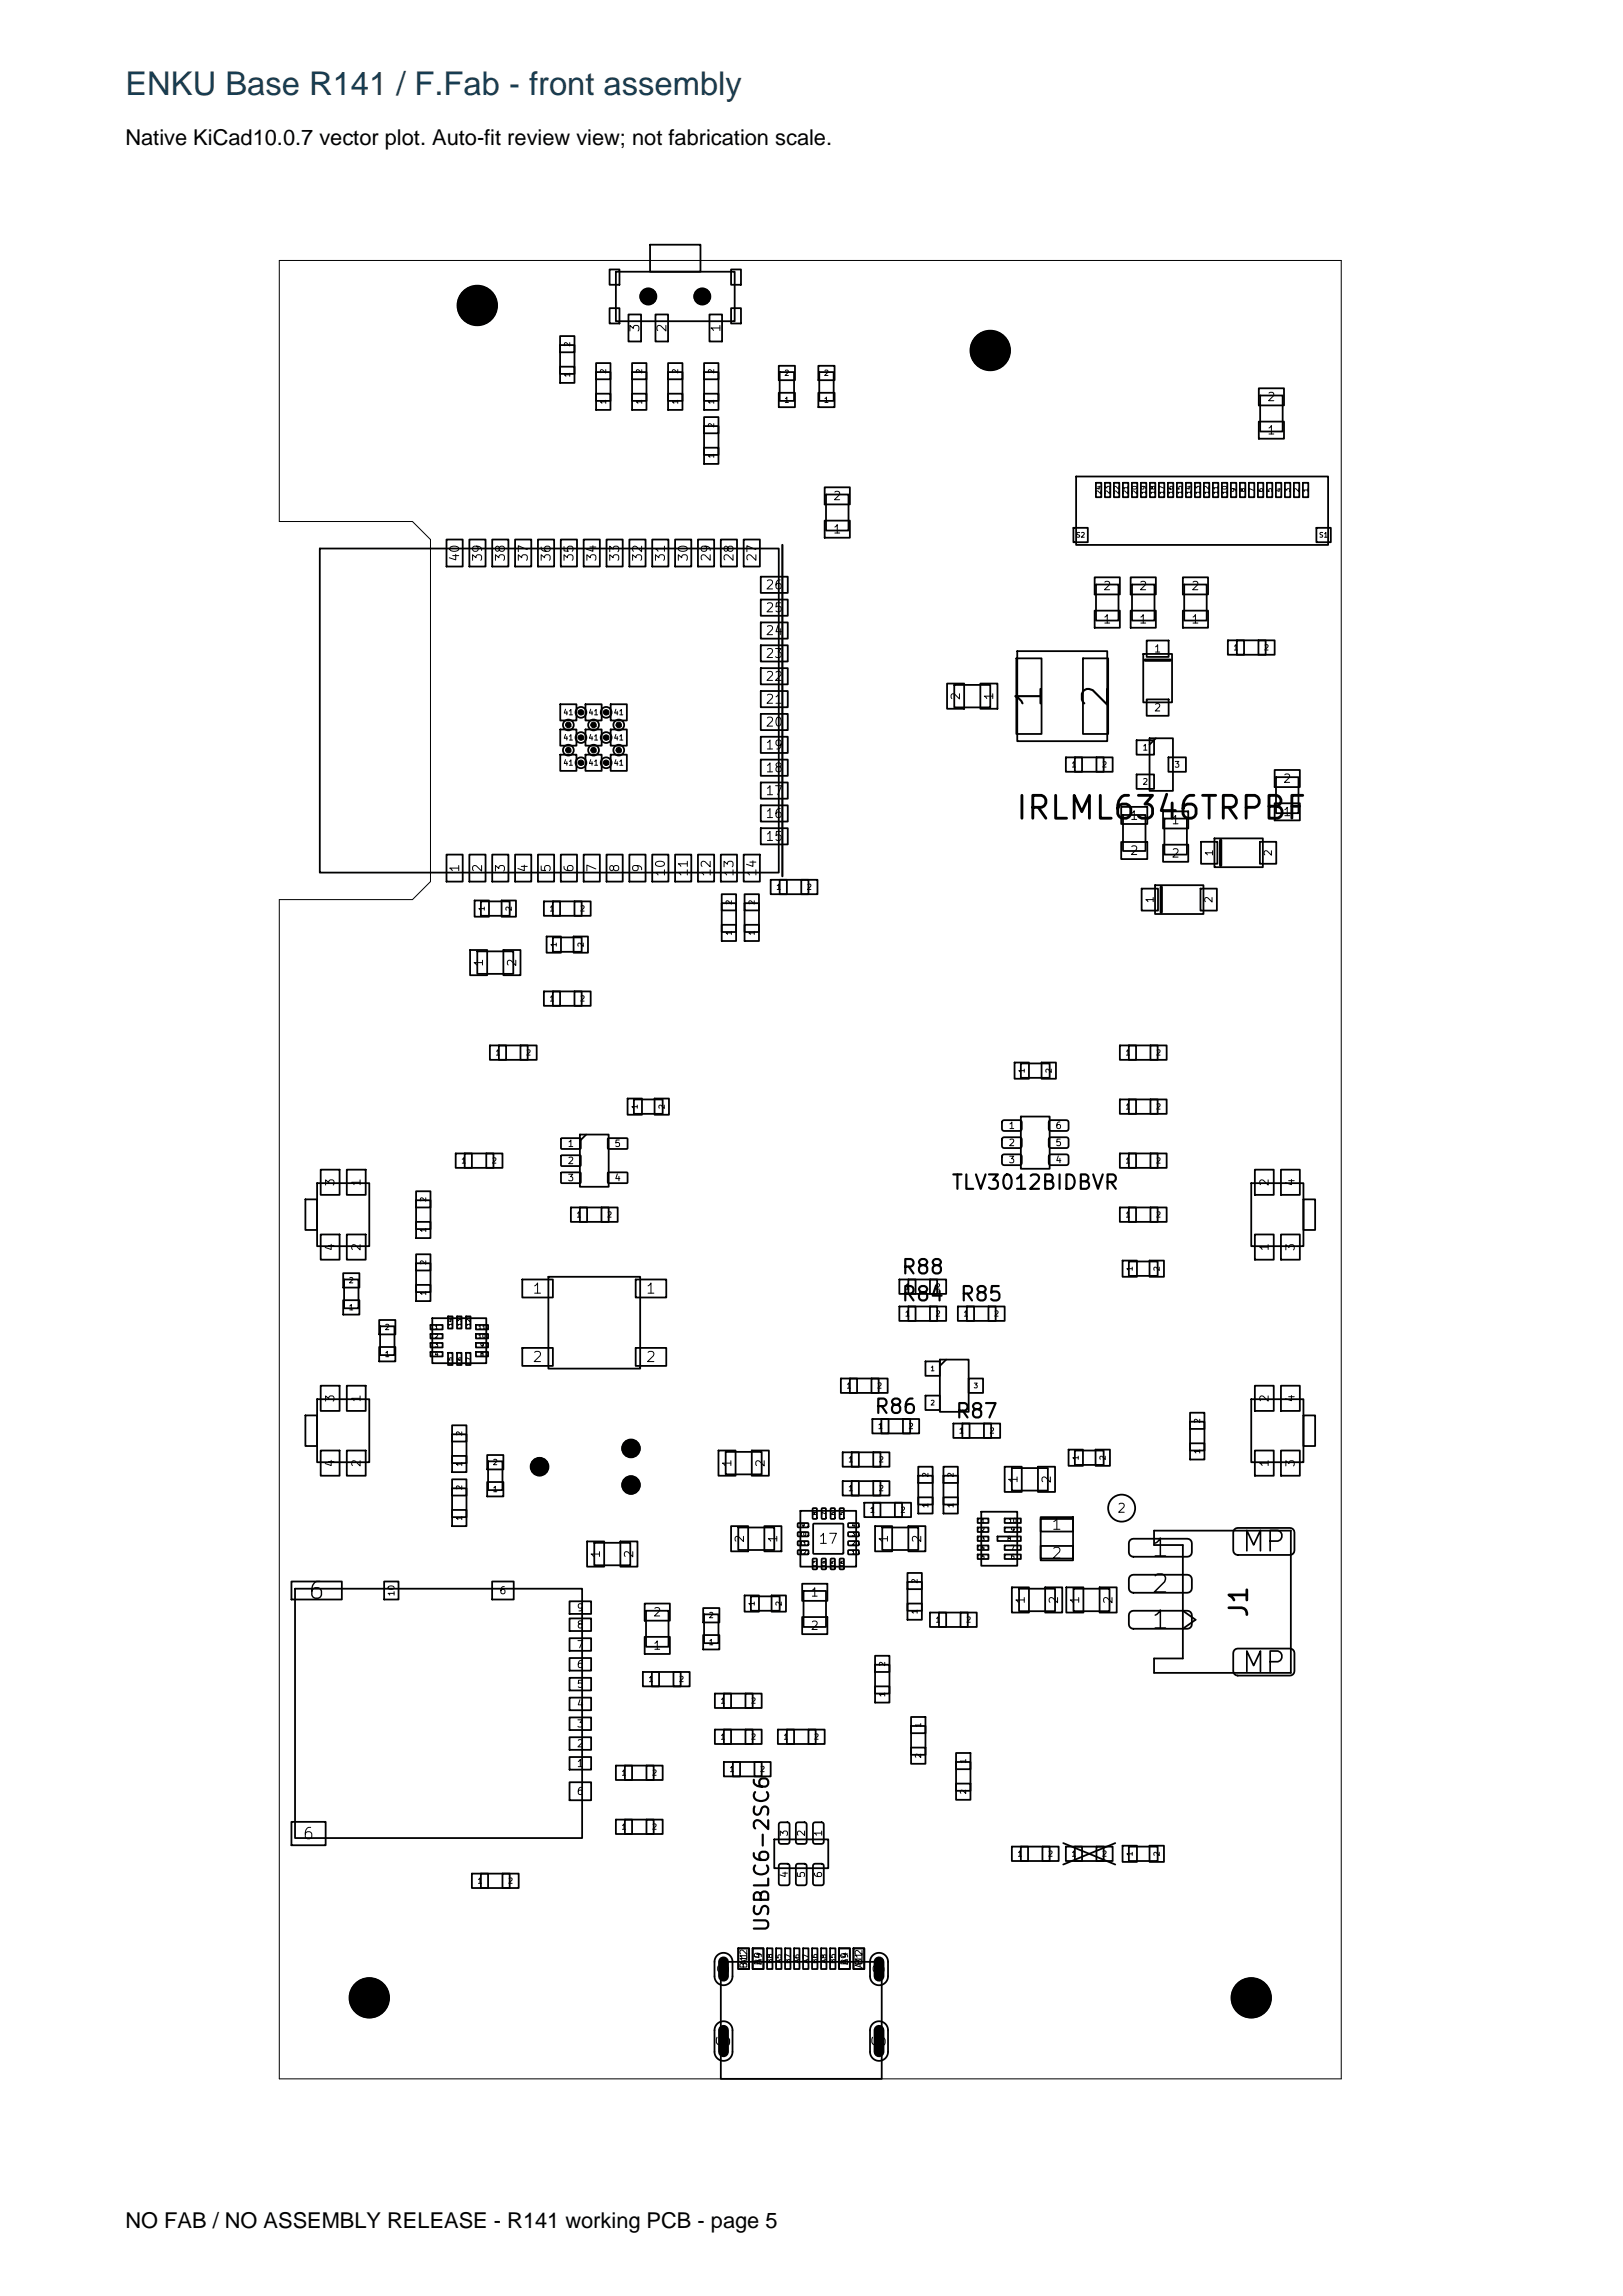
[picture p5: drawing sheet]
<svg xmlns="http://www.w3.org/2000/svg" width="210mm" height="297mm" viewBox="0 0 210 297" stroke-linecap="round" stroke-linejoin="round" font-family="sans-serif">
<defs><g id="words">
<text font-size="4.2" fill="#173d52" x="16.2" y="12.3">ENKU Base R141 / F.Fab - front assembly</text>
<g font-size="3.3">
<text x="135.6" y="91.9" transform="rotate(-90 135.6 91.9)">1</text>
<text x="144.2" y="91.9" transform="rotate(-90 144.2 91.9)">2</text>
</g>
<text font-size="3" x="131.2" y="106.7">IRLML6346TRPBF</text>
<g font-size="2.8">
<text x="16.2" y="18.7">Native KiCad10.0.7 vector plot. Auto-fit review view; not fabrication scale.</text>
<text x="16.2" y="288.2">NO FAB / NO ASSEMBLY RELEASE - R141 working PCB - page 5</text>
</g>
<g font-size="2.6">
<text x="160.4" y="201.4">MP</text>
<text x="160.4" y="217">MP</text>
</g>
<g font-size="2.3">
<text x="148.8" y="202">1</text>
<text x="148.8" y="206.6">2</text>
<text x="162" y="209.4" transform="rotate(-90 162 209.4)">J1</text>
<text x="148.8" y="211.3">1</text>
</g>
<text font-size="2.2" x="39.7" y="207.4">6</text>
<g font-size="1.9">
<text x="123" y="154.3">TLV3012BIDBVR</text>
<text x="116.5" y="165.3">R88</text>
<text x="116.5" y="168.8">R84</text>
<text x="124.1" y="168.8">R85</text>
<text x="113" y="183.3">R86</text>
<text x="123.5" y="183.9">R87</text>
<text x="100" y="250.1" transform="rotate(-90 100 250.1)">USBLC6-2SC6</text>
</g>
<g font-size="1.7">
<text x="94.9" y="265" transform="rotate(-90 94.9 265)">S</text>
<text x="115" y="265" transform="rotate(-90 115 265)">S</text>
</g>
<text font-size="1.5" x="39.1" y="238.3">6</text>
<g font-size="1.4">
<text x="135.9" y="198.2">1</text>
<text x="135.9" y="202">2</text>
<text x="94.7" y="255.5" transform="rotate(-90 94.7 255.5)">S</text>
<text x="114.8" y="255.5" transform="rotate(-90 114.8 255.5)">S</text>
</g>
<g font-size="1.3">
<text x="68.8" y="167.7">1</text>
<text x="83.5" y="167.7">1</text>
<text x="68.8" y="176.5">2</text>
<text x="83.5" y="176.5">2</text>
<text x="105.8" y="200">17</text>
</g>
<g font-size="1.2">
<text x="83" y="43.1" transform="rotate(-90 83 43.1)">3</text>
<text x="86.5" y="43.1" transform="rotate(-90 86.5 43.1)">2</text>
<text x="93.5" y="43.1" transform="rotate(-90 93.5 43.1)">1</text>
<text x="59.7" y="72.8" transform="rotate(-90 59.7 72.8)">40</text>
<text x="62.7" y="72.8" transform="rotate(-90 62.7 72.8)">39</text>
<text x="65.6" y="72.8" transform="rotate(-90 65.6 72.8)">38</text>
<text x="68.6" y="72.8" transform="rotate(-90 68.6 72.8)">37</text>
<text x="71.5" y="72.8" transform="rotate(-90 71.5 72.8)">36</text>
<text x="74.5" y="72.8" transform="rotate(-90 74.5 72.8)">35</text>
<text x="77.5" y="72.8" transform="rotate(-90 77.5 72.8)">34</text>
<text x="80.4" y="72.8" transform="rotate(-90 80.4 72.8)">33</text>
<text x="83.4" y="72.8" transform="rotate(-90 83.4 72.8)">32</text>
<text x="86.3" y="72.8" transform="rotate(-90 86.3 72.8)">31</text>
<text x="89.3" y="72.8" transform="rotate(-90 89.3 72.8)">30</text>
<text x="92.2" y="72.8" transform="rotate(-90 92.2 72.8)">29</text>
<text x="95.2" y="72.8" transform="rotate(-90 95.2 72.8)">28</text>
<text x="98.2" y="72.8" transform="rotate(-90 98.2 72.8)">27</text>
<text x="99" y="76.5">26</text>
<text x="99" y="82.4">24</text>
<text x="99" y="79.5">25</text>
<text x="99" y="88.4">22</text>
<text x="99" y="85.4">23</text>
<text x="99" y="94.3">20</text>
<text x="99" y="91.3">21</text>
<text x="99" y="100.2">18</text>
<text x="99" y="97.2">19</text>
<text x="99" y="106.1">16</text>
<text x="99" y="103.2">17</text>
<text x="59.7" y="113" transform="rotate(-90 59.7 113)">1</text>
<text x="62.7" y="113" transform="rotate(-90 62.7 113)">2</text>
<text x="65.6" y="113" transform="rotate(-90 65.6 113)">3</text>
<text x="68.6" y="113" transform="rotate(-90 68.6 113)">4</text>
<text x="71.5" y="113" transform="rotate(-90 71.5 113)">5</text>
<text x="74.5" y="113" transform="rotate(-90 74.5 113)">6</text>
<text x="77.5" y="113" transform="rotate(-90 77.5 113)">7</text>
<text x="80.4" y="113" transform="rotate(-90 80.4 113)">8</text>
<text x="83.4" y="113" transform="rotate(-90 83.4 113)">9</text>
<text x="86.3" y="113.5" transform="rotate(-90 86.3 113.5)">10</text>
<text x="89.3" y="113.5" transform="rotate(-90 89.3 113.5)">11</text>
<text x="92.2" y="113.5" transform="rotate(-90 92.2 113.5)">12</text>
<text x="95.2" y="113.5" transform="rotate(-90 95.2 113.5)">13</text>
<text x="98.2" y="113.5" transform="rotate(-90 98.2 113.5)">14</text>
<text x="99" y="109.1">15</text>
<text x="144.5" y="196">2</text>
</g>
<g font-size="1.1">
<text x="163.9" y="52.2">2</text>
<text x="163.9" y="56.5">1</text>
<text x="107.7" y="65">2</text>
<text x="107.7" y="69.3">1</text>
<text x="142.6" y="76.6">2</text>
<text x="147.3" y="76.6">2</text>
<text x="154.1" y="76.6">2</text>
<text x="142.6" y="80.9">1</text>
<text x="147.3" y="80.9">1</text>
<text x="154.1" y="80.9">1</text>
<text x="124.5" y="90.7" transform="rotate(-90 124.5 90.7)">2</text>
<text x="128.8" y="90.7" transform="rotate(-90 128.8 90.7)">1</text>
<text x="165.9" y="101.5">2</text>
<text x="146.1" y="106.3">1</text>
<text x="151.5" y="106.9">1</text>
<text x="165.9" y="105.8">1</text>
<text x="146.1" y="110.9">2</text>
<text x="151.5" y="111.2">2</text>
<text x="62.8" y="125.1" transform="rotate(-90 62.8 125.1)">1</text>
<text x="67.1" y="125.1" transform="rotate(-90 67.1 125.1)">2</text>
<text x="43.5" y="153.6" transform="rotate(-90 43.5 153.6)">3</text>
<text x="46.9" y="153.6" transform="rotate(-90 46.9 153.6)">1</text>
<text x="164.4" y="153.6" transform="rotate(-90 164.4 153.6)">2</text>
<text x="167.8" y="153.6" transform="rotate(-90 167.8 153.6)">4</text>
<text x="43.5" y="161.9" transform="rotate(-90 43.5 161.9)">4</text>
<text x="46.9" y="161.9" transform="rotate(-90 46.9 161.9)">2</text>
<text x="164.4" y="161.9" transform="rotate(-90 164.4 161.9)">1</text>
<text x="167.8" y="161.9" transform="rotate(-90 167.8 161.9)">3</text>
<text x="43.5" y="181.5" transform="rotate(-90 43.5 181.5)">3</text>
<text x="46.9" y="181.5" transform="rotate(-90 46.9 181.5)">1</text>
<text x="164.4" y="181.5" transform="rotate(-90 164.4 181.5)">2</text>
<text x="167.8" y="181.5" transform="rotate(-90 167.8 181.5)">4</text>
<text x="43.5" y="189.9" transform="rotate(-90 43.5 189.9)">4</text>
<text x="46.9" y="189.9" transform="rotate(-90 46.9 189.9)">2</text>
<text x="94.9" y="189.9" transform="rotate(-90 94.9 189.9)">1</text>
<text x="99.2" y="189.9" transform="rotate(-90 99.2 189.9)">2</text>
<text x="131.9" y="192" transform="rotate(-90 131.9 192)">1</text>
<text x="136.2" y="192" transform="rotate(-90 136.2 192)">2</text>
<text x="164.4" y="189.9" transform="rotate(-90 164.4 189.9)">1</text>
<text x="167.8" y="189.9" transform="rotate(-90 167.8 189.9)">3</text>
<text x="77.9" y="201.7" transform="rotate(-90 77.9 201.7)">1</text>
<text x="82.2" y="201.7" transform="rotate(-90 82.2 201.7)">2</text>
<text x="96.5" y="199.7" transform="rotate(-90 96.5 199.7)">2</text>
<text x="100.8" y="199.7" transform="rotate(-90 100.8 199.7)">1</text>
<text x="115.2" y="199.7" transform="rotate(-90 115.2 199.7)">1</text>
<text x="119.5" y="199.7" transform="rotate(-90 119.5 199.7)">2</text>
<text x="84.4" y="209.4">2</text>
<text x="104.8" y="206.8">1</text>
<text x="132.9" y="207.6" transform="rotate(-90 132.9 207.6)">1</text>
<text x="137.2" y="207.6" transform="rotate(-90 137.2 207.6)">2</text>
<text x="139.9" y="207.6" transform="rotate(-90 139.9 207.6)">1</text>
<text x="144.2" y="207.6" transform="rotate(-90 144.2 207.6)">2</text>
<text x="84.4" y="213.7">1</text>
<text x="104.8" y="211.1">2</text>
</g>
<g font-size=".9">
<text x="149.2" y="84.6">1</text>
<text x="149.2" y="92.3">2</text>
<text x="157.2" y="110.9" transform="rotate(-90 157.2 110.9)">1</text>
<text x="164.8" y="110.9" transform="rotate(-90 164.8 110.9)">2</text>
<text x="149.5" y="116.9" transform="rotate(-90 149.5 116.9)">1</text>
<text x="157.1" y="116.9" transform="rotate(-90 157.1 116.9)">2</text>
<text x="73.4" y="148.6">1</text>
<text x="79.4" y="148.6">5</text>
<text x="130.4" y="146.2">1</text>
<text x="130.4" y="148.5">2</text>
<text x="136.5" y="148.5">5</text>
<text x="136.5" y="146.2">6</text>
<text x="73.4" y="150.8">2</text>
<text x="73.4" y="153">3</text>
<text x="79.4" y="153">4</text>
<text x="130.4" y="150.7">3</text>
<text x="136.5" y="150.7">4</text>
<text x="64.5" y="206.4">6</text>
<text x="74.6" y="208.7">9</text>
<text x="74.6" y="216">6</text>
<text x="74.6" y="213.4">7</text>
<text x="74.6" y="210.9">8</text>
<text x="74.6" y="221.1">4</text>
<text x="74.6" y="218.6">5</text>
<text x="74.6" y="226.2">2</text>
<text x="74.6" y="223.7">3</text>
<text x="74.6" y="228.8">1</text>
<text x="74.6" y="232.4">6</text>
<text x="102.2" y="237.7" transform="rotate(-90 102.2 237.7)">3</text>
<text x="104.4" y="237.7" transform="rotate(-90 104.4 237.7)">2</text>
<text x="106.6" y="237.7" transform="rotate(-90 106.6 237.7)">1</text>
<text x="102.2" y="243" transform="rotate(-90 102.2 243)">4</text>
<text x="104.4" y="243" transform="rotate(-90 104.4 243)">5</text>
<text x="106.6" y="243" transform="rotate(-90 106.6 243)">6</text>
<text x="96.9" y="254.8" transform="rotate(-90 96.9 254.8)">B12</text>
<text x="96.9" y="254.3" transform="rotate(-90 96.9 254.3)">A1</text>
<text x="98.8" y="254.3" transform="rotate(-90 98.8 254.3)">B9</text>
<text x="98.8" y="254.3" transform="rotate(-90 98.8 254.3)">A4</text>
<text x="109.9" y="254.3" transform="rotate(-90 109.9 254.3)">B4</text>
<text x="109.9" y="254.3" transform="rotate(-90 109.9 254.3)">A9</text>
<text x="111.8" y="254.7" transform="rotate(-90 111.8 254.7)">A12</text>
<text x="111.8" y="254.3" transform="rotate(-90 111.8 254.3)">B1</text>
</g>
<g font-size=".8">
<text x="147.8" y="97.3">1</text>
<text x="147.8" y="101.7">2</text>
<text x="151.9" y="99.5">3</text>
<text x="51.2" y="206.6" transform="rotate(-90 51.2 206.6)">10</text>
</g>
<g font-size=".7">
<text x="73.9" y="44.9" transform="rotate(-90 73.9 44.9)">2</text>
<text x="73.9" y="48.9" transform="rotate(-90 73.9 48.9)">1</text>
<text x="78.6" y="52.4" transform="rotate(-90 78.6 52.4)">1</text>
<text x="78.6" y="48.4" transform="rotate(-90 78.6 48.4)">2</text>
<text x="83.2" y="52.4" transform="rotate(-90 83.2 52.4)">1</text>
<text x="83.2" y="48.4" transform="rotate(-90 83.2 48.4)">2</text>
<text x="87.9" y="52.4" transform="rotate(-90 87.9 52.4)">1</text>
<text x="87.9" y="48.4" transform="rotate(-90 87.9 48.4)">2</text>
<text x="92.6" y="52.4" transform="rotate(-90 92.6 52.4)">1</text>
<text x="92.6" y="48.4" transform="rotate(-90 92.6 48.4)">2</text>
<text x="101.4" y="52.3">1</text>
<text x="101.4" y="48.8">2</text>
<text x="106.5" y="52.3">1</text>
<text x="106.5" y="48.8">2</text>
<text x="92.6" y="59.4" transform="rotate(-90 92.6 59.4)">1</text>
<text x="92.6" y="55.4" transform="rotate(-90 92.6 55.4)">2</text>
<text x="159.5" y="84.3">1</text>
<text x="163.5" y="84.3">2</text>
<text x="72.8" y="95.9">41</text>
<text x="72.8" y="92.7">41</text>
<text x="76.1" y="95.9">41</text>
<text x="76.1" y="92.7">41</text>
<text x="79.3" y="95.9">41</text>
<text x="79.3" y="92.7">41</text>
<text x="72.8" y="99.2">41</text>
<text x="76.1" y="99.2">41</text>
<text x="79.3" y="99.2">41</text>
<text x="138.6" y="99.4">1</text>
<text x="142.5" y="99.4">2</text>
<text x="62.9" y="117.9" transform="rotate(-90 62.9 117.9)">1</text>
<text x="66.4" y="117.9" transform="rotate(-90 66.4 117.9)">2</text>
<text x="71" y="118.1">1</text>
<text x="75" y="118.1">2</text>
<text x="94.8" y="117.1" transform="rotate(-90 94.8 117.1)">2</text>
<text x="97.8" y="117.1" transform="rotate(-90 97.8 117.1)">2</text>
<text x="100.4" y="115.3">1</text>
<text x="104.3" y="115.3">2</text>
<text x="72.2" y="122.6" transform="rotate(-90 72.2 122.6)">1</text>
<text x="75.7" y="122.6" transform="rotate(-90 75.7 122.6)">2</text>
<text x="94.8" y="121.1" transform="rotate(-90 94.8 121.1)">1</text>
<text x="97.8" y="121.1" transform="rotate(-90 97.8 121.1)">1</text>
<text x="71" y="129.7">1</text>
<text x="75" y="129.7">2</text>
<text x="64" y="136.7">1</text>
<text x="68" y="136.7">2</text>
<text x="145.5" y="136.7">1</text>
<text x="149.5" y="136.7">2</text>
<text x="82.7" y="143.6" transform="rotate(-90 82.7 143.6)">1</text>
<text x="86.2" y="143.6" transform="rotate(-90 86.2 143.6)">2</text>
<text x="132.7" y="138.9" transform="rotate(-90 132.7 138.9)">1</text>
<text x="136.2" y="138.9" transform="rotate(-90 136.2 138.9)">2</text>
<text x="145.5" y="143.7">1</text>
<text x="149.5" y="143.7">2</text>
<text x="55.3" y="155.5" transform="rotate(-90 55.3 155.5)">2</text>
<text x="59.6" y="150.7">1</text>
<text x="63.6" y="150.7">2</text>
<text x="145.5" y="150.7">1</text>
<text x="149.5" y="150.7">2</text>
<text x="55.3" y="159.5" transform="rotate(-90 55.3 159.5)">1</text>
<text x="74.5" y="157.7">1</text>
<text x="78.5" y="157.7">2</text>
<text x="145.5" y="157.7">1</text>
<text x="149.5" y="157.7">2</text>
<text x="45.1" y="166.2">2</text>
<text x="55.3" y="167.7" transform="rotate(-90 55.3 167.7)">1</text>
<text x="55.3" y="163.7" transform="rotate(-90 55.3 163.7)">2</text>
<text x="117" y="167">1</text>
<text x="121" y="167">2</text>
<text x="146.7" y="164.5" transform="rotate(-90 146.7 164.5)">1</text>
<text x="150.2" y="164.5" transform="rotate(-90 150.2 164.5)">2</text>
<text x="45.1" y="169.6">1</text>
<text x="49.7" y="172.2">2</text>
<text x="117" y="170.5">1</text>
<text x="121" y="170.5">2</text>
<text x="124.6" y="170.5">1</text>
<text x="128.5" y="170.5">2</text>
<text x="49.7" y="175.7">1</text>
<text x="109.4" y="179.8">1</text>
<text x="113.4" y="179.8">2</text>
<text x="60" y="185.8" transform="rotate(-90 60 185.8)">2</text>
<text x="113.5" y="185">1</text>
<text x="117.5" y="185">2</text>
<text x="124" y="185.6">1</text>
<text x="128" y="185.6">2</text>
<text x="155.4" y="184.2" transform="rotate(-90 155.4 184.2)">2</text>
<text x="60" y="189.8" transform="rotate(-90 60 189.8)">1</text>
<text x="63.7" y="189.7">2</text>
<text x="109.7" y="189.3">1</text>
<text x="113.6" y="189.3">2</text>
<text x="120.3" y="191.2" transform="rotate(-90 120.3 191.2)">2</text>
<text x="123.5" y="191.2" transform="rotate(-90 123.5 191.2)">2</text>
<text x="139.7" y="189" transform="rotate(-90 139.7 189)">1</text>
<text x="143.2" y="189" transform="rotate(-90 143.2 189)">2</text>
<text x="155.4" y="188.2" transform="rotate(-90 155.4 188.2)">1</text>
<text x="60" y="196.8" transform="rotate(-90 60 196.8)">1</text>
<text x="60" y="192.8" transform="rotate(-90 60 192.8)">2</text>
<text x="63.7" y="193.2">1</text>
<text x="109.7" y="193.1">1</text>
<text x="112.5" y="195.9">1</text>
<text x="113.6" y="193.1">2</text>
<text x="116.4" y="195.9">2</text>
<text x="120.3" y="195.1" transform="rotate(-90 120.3 195.1)">1</text>
<text x="123.5" y="195.1" transform="rotate(-90 123.5 195.1)">1</text>
<text x="91.6" y="209.5">2</text>
<text x="97.8" y="207.8" transform="rotate(-90 97.8 207.8)">1</text>
<text x="101.3" y="207.8" transform="rotate(-90 101.3 207.8)">2</text>
<text x="118.9" y="208.9" transform="rotate(-90 118.9 208.9)">1</text>
<text x="118.9" y="204.9" transform="rotate(-90 118.9 204.9)">2</text>
<text x="91.6" y="213">1</text>
<text x="114.7" y="215.6" transform="rotate(-90 114.7 215.6)">2</text>
<text x="121" y="210.1">1</text>
<text x="124.9" y="210.1">2</text>
<text x="83.8" y="217.7">1</text>
<text x="87.8" y="217.7">2</text>
<text x="93.1" y="220.5">1</text>
<text x="97.1" y="220.5">2</text>
<text x="114.7" y="219.6" transform="rotate(-90 114.7 219.6)">1</text>
<text x="93.1" y="225.2">1</text>
<text x="97.1" y="225.2">2</text>
<text x="101.3" y="225.2">1</text>
<text x="105.3" y="225.2">2</text>
<text x="119.3" y="227.5" transform="rotate(-90 119.3 227.5)">2</text>
<text x="119.3" y="223.6" transform="rotate(-90 119.3 223.6)">1</text>
<text x="80.3" y="229.9">1</text>
<text x="84.3" y="229.9">2</text>
<text x="94.3" y="229.4">1</text>
<text x="98.3" y="229.4">2</text>
<text x="125.2" y="232.2" transform="rotate(-90 125.2 232.2)">2</text>
<text x="125.2" y="228.2" transform="rotate(-90 125.2 228.2)">1</text>
<text x="80.3" y="236.8">1</text>
<text x="84.3" y="236.8">2</text>
<text x="61.7" y="243.8">1</text>
<text x="65.7" y="243.8">2</text>
<text x="131.6" y="240.3">1</text>
<text x="135.5" y="240.3">2</text>
<text x="138.6" y="240.3">1</text>
<text x="142.5" y="240.3">2</text>
<text x="146.7" y="240.2" transform="rotate(-90 146.7 240.2)">1</text>
<text x="150.2" y="240.2" transform="rotate(-90 150.2 240.2)">2</text>
<text x="100.1" y="254.1" transform="rotate(-90 100.1 254.1)">B8</text>
<text x="101.3" y="254.1" transform="rotate(-90 101.3 254.1)">A5</text>
<text x="102.5" y="254.1" transform="rotate(-90 102.5 254.1)">B7</text>
<text x="103.6" y="254.1" transform="rotate(-90 103.6 254.1)">A6</text>
<text x="104.8" y="254.1" transform="rotate(-90 104.8 254.1)">A7</text>
<text x="106" y="254.1" transform="rotate(-90 106 254.1)">B6</text>
<text x="107.1" y="254.1" transform="rotate(-90 107.1 254.1)">A8</text>
<text x="108.3" y="254.1" transform="rotate(-90 108.3 254.1)">B5</text>
</g>
<g font-size=".6">
<text x="142.6" y="64" transform="rotate(-90 142.6 64)">24</text>
<text x="143.8" y="64" transform="rotate(-90 143.8 64)">23</text>
<text x="145" y="64" transform="rotate(-90 145 64)">22</text>
<text x="146.1" y="64" transform="rotate(-90 146.1 64)">21</text>
<text x="147.3" y="64" transform="rotate(-90 147.3 64)">20</text>
<text x="148.4" y="64" transform="rotate(-90 148.4 64)">19</text>
<text x="149.6" y="64" transform="rotate(-90 149.6 64)">18</text>
<text x="150.8" y="64" transform="rotate(-90 150.8 64)">17</text>
<text x="151.9" y="64" transform="rotate(-90 151.9 64)">16</text>
<text x="153.1" y="64" transform="rotate(-90 153.1 64)">15</text>
<text x="154.3" y="64" transform="rotate(-90 154.3 64)">14</text>
<text x="155.4" y="64" transform="rotate(-90 155.4 64)">13</text>
<text x="156.6" y="64" transform="rotate(-90 156.6 64)">12</text>
<text x="157.8" y="64" transform="rotate(-90 157.8 64)">11</text>
<text x="158.9" y="64" transform="rotate(-90 158.9 64)">10</text>
<text x="160.1" y="63.7" transform="rotate(-90 160.1 63.7)">9</text>
<text x="161.3" y="63.7" transform="rotate(-90 161.3 63.7)">8</text>
<text x="162.4" y="63.7" transform="rotate(-90 162.4 63.7)">7</text>
<text x="163.6" y="63.7" transform="rotate(-90 163.6 63.7)">6</text>
<text x="164.7" y="63.7" transform="rotate(-90 164.7 63.7)">5</text>
<text x="165.9" y="63.7" transform="rotate(-90 165.9 63.7)">4</text>
<text x="167.1" y="63.7" transform="rotate(-90 167.1 63.7)">3</text>
<text x="168.2" y="63.7" transform="rotate(-90 168.2 63.7)">2</text>
<text x="169.4" y="63.7" transform="rotate(-90 169.4 63.7)">1</text>
<text x="139.2" y="69.7">S2</text>
<text x="170.6" y="69.7">S1</text>
<text x="120.3" y="177.5">1</text>
<text x="125.9" y="179.7">3</text>
<text x="120.3" y="181.9">2</text>
<text x="130.4" y="197.2">10</text>
<text x="130.2" y="199.5">8</text>
<text x="130.7" y="201.8">6</text>
<text x="130.7" y="200.7">7</text>
<text x="130.7" y="198.3">9</text>
</g>
<g font-size=".5">
<text x="73" y="94.1">41</text>
<text x="74.7" y="95.8">41</text>
<text x="74.7" y="92.5">41</text>
<text x="76.3" y="94.1">41</text>
<text x="77.9" y="95.8">41</text>
<text x="77.9" y="92.5">41</text>
<text x="79.6" y="94.1">41</text>
<text x="73" y="97.4">41</text>
<text x="74.7" y="99">41</text>
<text x="76.3" y="97.4">41</text>
<text x="77.9" y="99">41</text>
<text x="79.6" y="97.4">41</text>
<text x="56.2" y="172.1">1</text>
<text x="56.2" y="173.2">2</text>
<text x="58.7" y="171.6" transform="rotate(-90 58.7 171.6)">14</text>
<text x="59.8" y="171.6" transform="rotate(-90 59.8 171.6)">13</text>
<text x="61" y="171.6" transform="rotate(-90 61 171.6)">12</text>
<text x="61.8" y="173.2">10</text>
<text x="61.8" y="172.1">11</text>
<text x="56.2" y="174.4">3</text>
<text x="56.2" y="175.6">4</text>
<text x="58.7" y="176.1" transform="rotate(-90 58.7 176.1)">5</text>
<text x="59.8" y="176.1" transform="rotate(-90 59.8 176.1)">6</text>
<text x="61" y="176.1" transform="rotate(-90 61 176.1)">7</text>
<text x="62.1" y="175.6">8</text>
<text x="62.1" y="174.4">9</text>
<text x="103.6" y="197.7">9</text>
<text x="105.8" y="196.1" transform="rotate(-90 105.8 196.1)">8</text>
<text x="106.9" y="196.1" transform="rotate(-90 106.9 196.1)">7</text>
<text x="108.1" y="196.1" transform="rotate(-90 108.1 196.1)">6</text>
<text x="109.3" y="196.1" transform="rotate(-90 109.3 196.1)">5</text>
<text x="110.2" y="197.7">4</text>
<text x="126.9" y="197.1">1</text>
<text x="103.4" y="198.8">10</text>
<text x="103.4" y="200">11</text>
<text x="103.4" y="201.1">12</text>
<text x="105.8" y="202.8" transform="rotate(-90 105.8 202.8)">13</text>
<text x="106.9" y="202.8" transform="rotate(-90 106.9 202.8)">14</text>
<text x="108.1" y="202.8" transform="rotate(-90 108.1 202.8)">15</text>
<text x="109.3" y="202.8" transform="rotate(-90 109.3 202.8)">16</text>
<text x="110.2" y="201.1">1</text>
<text x="110.2" y="200">2</text>
<text x="110.2" y="198.8">3</text>
<text x="126.9" y="198.2">2</text>
<text x="126.9" y="199.4">3</text>
<text x="126.9" y="200.6">4</text>
<text x="126.9" y="201.7">5</text>
</g>
</g></defs>
<g fill="none" stroke="#000" stroke-width=".23">
<path d="M78.9 39.9h1.3v1.9h-1.3zM78.9 34.9h1.3v1.9h-1.3zM79.7 35.1h15.4v6.5h-15.4zM84.1 31.7h6.5v3.4h-6.5zM94.6 39.9h1.3v1.9h-1.3zM94.6 34.9h1.3v1.9h-1.3zM72.5 44.6h1.8v3.8h-1.8zM72.5 47.4h1.8v2.1h-1.8zM72.5 43.5h1.8v2.1h-1.8zM77.1 48.1h1.9v3.8h-1.9zM77.1 50.9h1.9v2.1h-1.9zM77.1 47h1.9v2.1h-1.9z"/>
<path d="M81.3 40.7h1.6v3.5h-1.6zM81.8 48.1h1.8v3.8h-1.8zM81.8 50.9h1.8v2.1h-1.8zM81.8 47h1.8v2.1h-1.8zM84.8 40.7h1.6v3.5h-1.6zM86.4 48.1h1.9v3.8h-1.9zM86.4 50.9h1.9v2.1h-1.9zM86.4 47h1.9v2.1h-1.9zM91.1 55.1h1.9v3.7h-1.9zM91.1 48.1h1.9v3.8h-1.9zM91.1 57.9h1.9v2.1h-1.9zM91.1 54h1.9v2.1h-1.9z"/>
<path d="M91.1 50.9h1.9v2.1h-1.9zM91.1 47h1.9v2.1h-1.9zM91.8 40.7h1.6v3.5h-1.6zM100.8 50.8h2.1v1.9h-2.1zM100.8 47.3h2.1v1.9h-2.1zM100.9 48.1h1.8v3.8h-1.8zM105.9 50.8h2.1v1.9h-2.1zM105.9 47.3h2.1v1.9h-2.1zM106 48.1h1.9v3.8h-1.9zM162.9 54.5h3.2v2.2h-3.2zM162.9 50.2h3.2v2.2h-3.2zM163.1 51.2h2.9v4.6h-2.9z"/>
<path d="M41.4 71h59.4v41.9h-59.4zM57.8 69.8h2.1v3.5h-2.1zM60.7 69.8h2.1v3.5h-2.1zM63.7 69.8h2.1v3.5h-2.1zM66.6 69.8h2.1v3.5h-2.1zM69.6 69.8h2.1v3.5h-2.1zM72.6 69.8h2.1v3.5h-2.1zM75.5 69.8h2.1v3.5h-2.1zM78.5 69.8h2.1v3.5h-2.1zM81.4 69.8h2.1v3.5h-2.1zM84.4 69.8h2.1v3.5h-2.1zM87.4 69.8h2v3.5h-2z"/>
<path d="M90.3 69.8h2.1v3.5h-2.1zM93.3 69.8h2.1v3.5h-2.1zM96.2 69.8h2.1v3.5h-2.1zM98.4 77.6h3.5v2.1h-3.5zM98.4 74.6h3.5v2.1h-3.5zM106.7 67.3h3.3v2.3h-3.3zM106.7 63h3.3v2.2h-3.3zM106.9 64h2.9v4.6h-2.9zM138.9 68.3h1.9v1.8h-1.9zM139.2 61.6h32.6v8.9h-32.6zM141.6 79h3.3v2.2h-3.3zM141.6 74.7h3.3v2.2h-3.3z"/>
<path d="M141.8 62.5h.7v1.8h-.7zM141.8 75.6h2.9v4.7h-2.9zM143 62.5h.7v1.8h-.7zM144.1 62.5h.7v1.8h-.7zM145.3 62.5h.7v1.8h-.7zM146.3 79h3.3v2.2h-3.3zM146.3 74.7h3.3v2.2h-3.3zM146.5 62.5h.7v1.8h-.7zM146.5 75.6h2.9v4.7h-2.9zM147.6 62.5h.7v1.8h-.7zM148.8 62.5h.7v1.8h-.7zM150 62.5h.6v1.8h-.6z"/>
<path d="M151.1 62.5h.7v1.8h-.7zM152.3 62.5h.7v1.8h-.7zM153 79h3.3v2.2h-3.3zM153 74.7h3.3v2.2h-3.3zM153.2 75.6h2.9v4.7h-2.9zM153.4 62.5h.7v1.8h-.7zM154.6 62.5h.7v1.8h-.7zM155.8 62.5h.7v1.8h-.7zM156.9 62.5h.7v1.8h-.7zM158.1 62.5h.7v1.8h-.7zM159.3 62.5h.7v1.8h-.7zM160.4 62.5h.7v1.8h-.7z"/>
<path d="M161.6 62.5h.7v1.8h-.7zM162.8 62.5h.7v1.8h-.7zM163.9 62.5h.7v1.8h-.7zM165.1 62.5h.7v1.8h-.7zM166.3 62.5h.7v1.8h-.7zM167.4 62.5h.7v1.8h-.7zM168.6 62.5h.7v1.8h-.7zM170.3 68.3h1.9v1.8h-1.9zM72.5 97.6h2.1v2.1h-2.1zM72.5 94.4h2.1v2.1h-2.1zM72.5 91.1h2.1v2.1h-2.1zM75.8 97.6h2v2.1h-2z"/>
<path d="M75.8 94.4h2v2.1h-2zM75.8 91.1h2v2.1h-2zM79 97.6h2.1v2.1h-2.1zM79 94.4h2.1v2.1h-2.1zM79 91.1h2.1v2.1h-2.1zM98.4 98.3h3.5v2.1h-3.5zM98.4 95.3h3.5v2.1h-3.5zM98.4 92.3h3.5v2.1h-3.5zM98.4 89.4h3.5v2.1h-3.5zM98.4 86.4h3.5v2.1h-3.5zM98.4 83.5h3.5v2.1h-3.5zM98.4 80.5h3.5v2.1h-3.5z"/>
<path d="M122.5 88.4h2.3v3.3h-2.3zM123.5 88.6h4.6v2.9h-4.6zM126.8 88.4h2.3v3.3h-2.3zM131.5 85.2h3.3v9.7h-3.3zM131.6 84.2h11.7v11.7h-11.7zM137.9 98h2.1v1.8h-2.1zM139.1 98h3.7v1.8h-3.7zM140.1 85.2h3.3v9.7h-3.3zM141.9 98h2.1v1.8h-2.1zM147.1 95.8h2.2v1.8h-2.2zM147.9 84.6h3.8v6.3h-3.8zM148.4 82.9h2.8v2.1h-2.8z"/>
<path d="M148.4 90.5h2.8v2.1h-2.8zM148.7 95.5h3.1v6.8h-3.1zM149.6 95.5l-.9 .8M151.2 98h2.2v1.8h-2.2zM158.9 82.8h2.1v1.9h-2.1zM160 82.8h3.8v1.9h-3.8zM162.8 82.8h2.1v1.9h-2.1zM164.9 99.6h3.3v2.2h-3.3zM57.8 110.5h2.1v3.5h-2.1zM60.7 110.5h2.1v3.5h-2.1zM61.4 116.5h1.9v2.1h-1.9zM62.2 116.6h3.7v1.9h-3.7z"/>
<path d="M63.7 110.5h2.1v3.5h-2.1zM64.9 116.5h1.9v2.1h-1.9zM66.6 110.5h2.1v3.5h-2.1zM69.6 110.5h2.1v3.5h-2.1zM70.4 116.6h2.1v1.9h-2.1zM71.5 116.6h3.8v1.9h-3.8zM72.6 110.5h2.1v3.5h-2.1zM74.3 116.6h2.1v1.9h-2.1zM75.5 110.5h2.1v3.5h-2.1zM78.5 110.5h2.1v3.5h-2.1zM81.4 110.5h2.1v3.5h-2.1zM84.4 110.5h2.1v3.5h-2.1z"/>
<path d="M87.4 110.5h2v3.5h-2zM90.3 110.5h2.1v3.5h-2.1zM93.3 110.5h2.1v3.5h-2.1zM93.4 116.8h1.8v3.8h-1.8zM93.4 119.6h1.8v2.1h-1.8zM93.4 115.7h1.8v2.1h-1.8zM96.2 110.5h2.1v3.5h-2.1zM96.3 116.8h1.9v3.8h-1.9zM96.3 119.6h1.9v2.1h-1.9zM96.3 115.7h1.9v2.1h-1.9zM98.4 107.1h3.5v2.1h-3.5zM98.4 104.2h3.5v2.1h-3.5z"/>
<path d="M98.4 101.2h3.5v2.1h-3.5zM99.7 113.8h2.1v1.9h-2.1zM100.9 113.8h3.7v1.9h-3.7zM103.7 113.8h2.1v1.9h-2.1zM145.1 104.4h3.3v2.2h-3.3zM145.1 108.9h3.3v2.2h-3.3zM145.3 105.4h2.9v4.7h-2.9zM147.1 100.2h2.2v1.8h-2.2zM147.7 114.9h2.1v2.9h-2.1zM149.5 114.5h6.2v3.7h-6.2zM150.5 105h3.2v2.2h-3.2zM150.5 109.3h3.2v2.2h-3.2z"/>
<path d="M150.7 105.9h2.9v4.6h-2.9zM155.3 114.9h2.2v2.9h-2.2zM155.4 108.9h2.1v2.8h-2.1zM157.1 108.5h6.3v3.7h-6.3zM163 108.9h2.1v2.8h-2.1zM164.9 103.9h3.3v2.2h-3.3zM165.1 100.5h2.9v4.7h-2.9zM60.8 122.9h2.2v3.3h-2.2zM61.8 123.1h4.6v2.9h-4.6zM63.4 135.2h2.1v1.9h-2.1zM64.6 135.2h3.7v1.9h-3.7zM65.1 122.9h2.2v3.3h-2.2z"/>
<path d="M67.3 135.2h2.1v1.9h-2.1zM70.4 128.2h2.1v1.9h-2.1zM70.7 121.1h1.9v2.1h-1.9zM71.5 128.2h3.8v1.9h-3.8zM71.5 121.3h3.8v1.8h-3.8zM74.2 121.1h1.9v2.1h-1.9zM74.3 128.2h2.1v1.9h-2.1zM131.3 137.4h1.8v2.1h-1.8zM132.1 137.6h3.7v1.8h-3.7zM134.8 137.4h1.8v2.1h-1.8zM144.9 135.2h2.1v1.9h-2.1zM146.1 135.2h3.7v1.9h-3.7z"/>
<path d="M148.9 135.2h2.1v1.9h-2.1zM39.5 155.1h1.5v4h-1.5zM41 153h6.8v8.2h-6.8zM41.5 151.3h2.4v3.3h-2.4zM41.5 159.7h2.4v3.2h-2.4zM44.9 151.3h2.4v3.3h-2.4zM44.9 159.7h2.4v3.2h-2.4zM53.8 155.3h1.9v3.7h-1.9zM53.8 158.1h1.9v2.1h-1.9zM53.8 154.1h1.9v2.1h-1.9zM59 149.2h2.1v1.9h-2.1zM60.1 149.2h3.8v1.9h-3.8z"/>
<path d="M62.9 149.2h2.1v1.9h-2.1zM72.6 147.3l2.5-.1v.1v1.3h-.1h-2.3l-.1-.1zM72.6 149.5l2.5-.1v.2v1.2h-.1h-2.3l-.1-.1zM72.6 151.7h2.5v.1v1.2h-.1h-2.3l-.1-.1zM73.9 156.2h2.1v1.9h-2.1zM75 156.2h3.8v1.9h-3.8zM75 146.8h3.8v6.7h-3.8zM75.8 146.8l-.8 .8M77.8 156.2h2.1v1.9h-2.1zM78.7 151.7h2.4l.1 .1v1.2h-.1h-2.4l-.1-.1zM78.7 147.3l2.4-.1 .1 .1v1.3h-.1h-2.4l-.1-.1zM81.2 142.1h1.9v2.1h-1.9z"/>
<path d="M82 142.2h3.7v1.9h-3.7zM84.7 142.1h1.9v2.1h-1.9zM129.7 145l.2-.1h2.1l.2 .3v.9l-.3 .2h-2.1l-.2-.3v-.8zM129.7 147.2l.2-.1h2.1l.2 .3v.9l-.3 .2h-2.1l-.2-.3v-.8zM129.7 149.4l.2-.1h2.1l.2 .3v.9l-.3 .2h-2.1l-.2-.3v-.8zM132.1 144.4h3.7v6.8h-3.7zM135.8 149.4l.2-.1h2.1l.2 .3-.1 .9-.2 .2h-2.1l-.2-.3v-.8zM135.8 147.2l.2-.1h2.1l.2 .3-.1 .9-.2 .2h-2.1l-.2-.3v-.8zM135.8 145l.2-.1h2.1l.2 .3-.1 .9-.2 .2h-2.1l-.2-.3v-.8zM144.9 149.2h2.1v1.9h-2.1zM144.9 142.2h2.1v1.9h-2.1zM144.9 156.2h2.1v1.9h-2.1z"/>
<path d="M146.1 149.2h3.7v1.9h-3.7zM146.1 142.2h3.7v1.9h-3.7zM146.1 156.2h3.7v1.9h-3.7zM148.9 149.2h2.1v1.9h-2.1zM148.9 142.2h2.1v1.9h-2.1zM148.9 156.2h2.1v1.9h-2.1zM161.9 153h6.8v8.2h-6.8zM162.4 159.7h2.4v3.2h-2.4zM162.4 151.3h2.4v3.3h-2.4zM165.7 159.7h2.5v3.2h-2.5zM165.7 151.3h2.5v3.3h-2.5zM168.7 155.1h1.5v4h-1.5z"/>
<path d="M41.5 179.2h2.4v3.3h-2.4zM44.4 168.2h2.1v1.9h-2.1zM44.4 164.7h2.1v1.9h-2.1zM44.5 165.5h1.9v3.7h-1.9zM44.9 179.2h2.4v3.3h-2.4zM49.1 174.2h2.1v1.9h-2.1zM49.1 170.7h2.1v1.9h-2.1zM49.2 171.6h1.8v3.7h-1.8zM53.8 163.4h1.9v3.7h-1.9zM53.8 166.2h1.9v2.1h-1.9zM53.8 162.2h1.9v2.1h-1.9zM55.7 171.4h1.6v.6h-1.6z"/>
<path d="M55.7 172.6h1.6v.5h-1.6zM55.7 173.7h1.6v.6h-1.6zM55.7 174.9h1.6v.6h-1.6zM55.9 170.5h7v5.8h-7zM58 175h.6v1.6h-.6zM58 170.3h.6v1.6h-.6zM59.1 175h.6v1.6h-.6zM59.1 170.3h.6v1.6h-.6zM60.3 175h.6v1.6h-.6zM60.3 170.3h.6v1.6h-.6zM61.6 174.9h1.6v.6h-1.6zM61.6 173.7h1.6v.6h-1.6z"/>
<path d="M61.6 172.6h1.6v.5h-1.6zM61.6 171.4h1.6v.6h-1.6zM67.6 165.5h3.9v2.3h-3.9zM67.6 174.4h3.9v2.3h-3.9zM71 165.2h11.8v11.8h-11.8zM82.2 165.5h4v2.3h-4zM82.2 174.4h4v2.3h-4zM108.8 178.3h2.1v1.9h-2.1zM110 178.3h3.7v1.9h-3.7zM112.8 178.3h2.1v1.9h-2.1zM116.4 165.5h2.1v1.9h-2.1zM116.4 169h2.1v1.9h-2.1z"/>
<path d="M117.5 165.5h3.8v1.9h-3.8zM117.5 169h3.8v1.9h-3.8zM119.7 176.1h1.9v1.9h-1.9zM120.3 165.5h2.1v1.9h-2.1zM120.3 169h2.1v1.9h-2.1zM121.6 175.9h3.7v6.7h-3.7zM122.4 175.9l-.8 .8M123.9 169h2.1v1.9h-2.1zM125.1 169h3.7v1.9h-3.7zM125.3 178.3h1.9v1.9h-1.9zM127.9 169h2.1v1.9h-2.1zM145.2 163.1h1.9v2.1h-1.9z"/>
<path d="M146.1 163.2h3.7v1.8h-3.7zM148.7 163.1h1.9v2.1h-1.9zM162.4 179.2h2.4v3.3h-2.4zM165.7 179.2h2.5v3.3h-2.5zM39.5 183.1h1.5v4h-1.5zM41 181h6.8v8.1h-6.8zM41.5 187.6h2.4v3.3h-2.4zM44.9 187.6h2.4v3.3h-2.4zM58.5 192.5h1.9v3.8h-1.9zM58.5 185.5h1.9v3.8h-1.9zM58.5 195.3h1.9v2.1h-1.9zM58.5 191.4h1.9v2.1h-1.9z"/>
<path d="M58.5 188.3h1.9v2.1h-1.9zM58.5 184.4h1.9v2.1h-1.9zM63 191.7h2.1v1.9h-2.1zM63 188.2h2.1v1.9h-2.1zM63.2 189h1.8v3.8h-1.8zM76 199.4h2.2v3.3h-2.2zM76.9 199.6h4.7v2.9h-4.7zM80.3 199.4h2.2v3.3h-2.2zM93 187.6h2.2v3.3h-2.2zM93.9 187.8h4.7v2.9h-4.7zM94.6 197.4h2.2v3.3h-2.2zM95.5 197.6h4.7v2.9h-4.7z"/>
<path d="M97.3 187.6h2.2v3.3h-2.2zM98.9 197.4h2.2v3.3h-2.2zM103.2 197.1l1.3-.1 .1 .5-.1 .1h-1.2zM103.2 198.2h1.3l.1 .5h-.1h-1.2zM103.2 199.4h1.3l.1 .4-.1 .1h-1.2zM103.6 195.4h7.2v7.3h-7.2zM105.2 195.1l.5 .1v1.2l-.1 .1-.4-.1zM105.2 197.1h3.9v3.9h-3.9zM106.3 195.1l.6 .1v1.2l-.1 .1-.5-.1zM107.5 195.1l.5 .1v1.2v.1l-.5-.1zM108.7 195.1l.5 .1v1.2l-.1 .1-.5-.1zM109 187.9h2.1v1.8h-2.1z"/>
<path d="M109 191.6h2.1v1.9h-2.1zM109.8 199.4h1.3v.4l-.1 .1h-1.2zM109.8 198.2h1.3v.5h-.1h-1.2zM109.8 197.1l1.3-.1v.5l-.1 .1h-1.2zM110.2 187.9h3.7v1.8h-3.7zM110.2 191.6h3.7v1.9h-3.7zM111.8 194.4h2.1v1.9h-2.1zM112.9 183.6h2.1v1.8h-2.1zM113 194.4h3.7v1.9h-3.7zM113 187.9h2.1v1.8h-2.1zM113 191.6h2.1v1.9h-2.1zM113.2 197.4h2.2v3.3h-2.2z"/>
<path d="M114 183.6h3.8v1.8h-3.8zM114.2 197.6h4.6v2.9h-4.6zM115.8 194.4h2.1v1.9h-2.1zM116.8 183.6h2.1v1.8h-2.1zM117.5 197.4h2.2v3.3h-2.2zM118.8 190.9h1.9v3.7h-1.9zM118.8 193.7h1.9v2.1h-1.9zM118.8 189.7h1.9v2.1h-1.9zM119.7 180.5h1.9v1.9h-1.9zM122.1 190.9h1.8v3.7h-1.8zM122.1 193.7h1.8v2.1h-1.8zM122.1 189.7h1.8v2.1h-1.8z"/>
<path d="M123.4 184.1h2.1v1.9h-2.1zM124.5 184.1h3.7v1.9h-3.7zM126.5 196.4h1.4v.6h-1.4zM126.5 197.6h1.4v.6h-1.4zM126.5 198.8h1.4v.5h-1.4zM126.5 199.9h1.4v.6h-1.4zM127 195.6h4.6v6.9h-4.6zM127.3 184.1h2.1v1.9h-2.1zM129.1 198.8h3v.5h-3zM130 189.7h2.2v3.3h-2.2zM130 199.9h2.1v.6h-2.1zM130 197.6h2.1v.6h-2.1z"/>
<path d="M130 196.4h2.1v.6h-2.1zM130.9 189.9h4.7v2.9h-4.7zM134.3 189.7h2.2v3.3h-2.2zM134.7 196.5h4.1v5.1h-4.1zM134.7 196.3h4.1v1.8h-4.1zM134.7 200h4.1v1.8h-4.1zM138.3 187.5h1.8v2.1h-1.8zM139.1 187.6h3.7v1.9h-3.7zM141.8 187.5h1.8v2.1h-1.8zM146.2 199.2l.4-.2h7a.58 .58 0 0 1 .6 .6v1.2a.58 .58 0 0 1-.6 .6h-7a.58 .58 0 0 1-.5-.6v-1.2zM149.3 198h17.7v18.4h-17.7v-1.9h3.7v-14.6h-3.7zM154 183.9h1.8v3.7h-1.8z"/>
<path d="M154 186.7h1.8v2.1h-1.8zM154 182.7h1.8v2.1h-1.8zM159.7 197.8l.5-.2h6.7a.58 .58 0 0 1 .6 .6v2.4a.58 .58 0 0 1-.6 .5h-6.7a.58 .58 0 0 1-.6-.5v-2.4zM161.9 181h6.8v8.1h-6.8zM162.4 187.6h2.4v3.3h-2.4zM165.7 187.6h2.5v3.3h-2.5zM168.7 183.1h1.5v4h-1.5zM37.7 204.6h6.5v2.3h-6.5zM38.2 205.5h37.1v32.3h-37.1zM49.7 204.6h1.9v2.3h-1.9zM63.7 204.6h2.8v2.3h-2.8zM73.7 219.6h2.8v1.6h-2.8z"/>
<path d="M73.7 217h2.8v1.7h-2.8zM73.7 214.5h2.8v1.6h-2.8zM73.7 211.9h2.8v1.6h-2.8zM73.7 209.4h2.8v1.6h-2.8zM73.7 207.1h2.8v1.7h-2.8zM83.2 216.3h2.1v1.8h-2.1zM83.4 211.7h3.3v2.2h-3.3zM83.4 207.4h3.3v2.2h-3.3zM83.6 208.4h2.9v4.6h-2.9zM84.3 216.3h3.8v1.8h-3.8zM87.1 216.3h2.1v1.8h-2.1zM91 211.5h2.1v1.9h-2.1z"/>
<path d="M91 208h2.1v1.9h-2.1zM91.1 208.8h1.9v3.8h-1.9zM92.5 219.1h2.1v1.8h-2.1zM93.7 219.1h3.7v1.8h-3.7zM96.3 206.4h1.9v2.1h-1.9zM96.5 219.1h2.1v1.8h-2.1zM97.2 206.5h3.7v1.9h-3.7zM99.8 206.4h1.9v2.1h-1.9zM103.2 200.5h1.3l.1 .5-.1 .1h-1.2zM103.8 204.9h3.3v2.2h-3.3zM103.8 209.2h3.3v2.2h-3.3zM104 205.8h2.9v4.7h-2.9z"/>
<path d="M105.2 201.6l.5 .1v1.2l-.1 .1-.4-.1zM106.3 201.6l.6 .1v1.2l-.1 .1-.5-.1zM107.5 201.6l.5 .1v1.2v.1l-.5-.1zM108.7 201.6l.5 .1v1.2l-.1 .1-.5-.1zM109.8 200.5h1.3v.5l-.1 .1h-1.2zM113.2 215.3h1.9v3.8h-1.9zM113.2 218.1h1.9v2.1h-1.9zM113.2 214.2h1.9v2.1h-1.9zM117.4 204.6h1.9v3.8h-1.9zM117.4 207.4h1.9v2.1h-1.9zM117.4 203.5h1.9v2.1h-1.9zM120.3 208.6h2.1v1.9h-2.1z"/>
<path d="M121.5 208.6h3.7v1.9h-3.7zM124.3 208.6h2.1v1.9h-2.1zM126.5 201.1h1.4v.6h-1.4zM130 201.1h2.1v.6h-2.1zM130.9 205.3h2.2v3.3h-2.2zM131.9 205.5h4.6v2.9h-4.6zM135.2 205.3h2.2v3.3h-2.2zM138 205.3h2.2v3.3h-2.2zM138.9 205.5h4.7v2.9h-4.7zM142.3 205.3h2.2v3.3h-2.2zM146.2 208.5l.4-.1h7a.58 .58 0 0 1 .6 .5v1.2a.58 .58 0 0 1-.6 .6h-7a.58 .58 0 0 1-.5-.6v-1.2zM146.2 203.9l.4-.2h7a.58 .58 0 0 1 .6 .6v1.1a.58 .58 0 0 1-.6 .6h-7a.58 .58 0 0 1-.5-.6v-1.1z"/>
<path d="M153 208.4l1.7 1.1-1.7 1.2M159.7 213.4l.5-.1h6.7a.58 .58 0 0 1 .6 .5v2.4a.58 .58 0 0 1-.6 .5h-6.7a.58 .58 0 0 1-.6-.5v-2.4zM37.7 235.7h4.4v3h-4.4zM73.7 227.3h2.8v1.6h-2.8zM73.7 224.7h2.8v1.7h-2.8zM73.7 222.2h2.8v1.6h-2.8zM73.7 230.5h2.8v2.4h-2.8zM79.7 235.4h2.1v1.8h-2.1zM79.7 228.4h2.1v1.9h-2.1zM80.9 235.4h3.7v1.8h-3.7zM80.9 228.4h3.7v1.9h-3.7zM83.6 235.4h2.1v1.8h-2.1z"/>
<path d="M83.6 228.4h2.1v1.9h-2.1zM92.5 223.7h2.1v1.9h-2.1zM93.7 223.7h3.7v1.9h-3.7zM93.7 227.9h2.1v1.9h-2.1zM94.8 227.9h3.8v1.9h-3.8zM96.5 223.7h2.1v1.9h-2.1zM97.6 227.9h2.1v1.9h-2.1zM100.2 237.9h7v3.8h-7zM100.6 223.7h2.1v1.9h-2.1zM100.8 235.8l.2-.1h.9l.2 .2 .1 2.3-.2 .3h-1l-.2-.2v-2.3zM101.8 223.7h3.7v1.9h-3.7zM103.1 235.8l.2-.1h.8l.3 .2v2.3l-.2 .3h-.9l-.3-.2v-2.3z"/>
<path d="M104.6 223.7h2.1v1.9h-2.1zM105.3 235.8l.2-.1h.8l.3 .2v2.3l-.2 .3h-.9l-.3-.2v-2.3zM117.9 223.3h1.8v3.7h-1.8zM117.9 222.1h1.8v2.1h-1.8zM117.9 226.1h1.8v2.1h-1.8zM123.7 227.9h1.9v3.7h-1.9zM123.7 226.8h1.9v2.1h-1.9zM123.7 230.7h1.9v2.1h-1.9zM130.9 238.9h2.1v1.8h-2.1zM132.1 238.9h3.7v1.8h-3.7zM134.9 238.9h2.1v1.8h-2.1zM137.6 238.4l6.7 2.8"/>
<path d="M137.9 238.9h2.1v1.8h-2.1zM139.1 238.9h3.7v1.8h-3.7zM141.9 238.9h2.1v1.8h-2.1zM144.3 238.4l-6.7 2.8M145.2 238.8h1.9v2h-1.9zM146.1 238.9h3.7v1.8h-3.7zM148.7 238.8h1.9v2h-1.9zM61.1 242.4h2.1v1.8h-2.1zM62.2 242.4h3.7v1.8h-3.7zM65 242.4h2.1v1.8h-2.1zM92.8 253a1.16 1.16 0 0 1 1.3-.3 1.16 1.16 0 0 1 .7 1.1v1.8a1.16 1.16 0 0 1-1.2 1.2 1.16 1.16 0 0 1-1.1-1.2v-1.9l.1-.4zM93.3 253.8h20.8v15.1h-20.8z"/>
<path d="M95.5 252h1.4v2.7h-1.4zM97.4 252h1.4v2.7h-1.4zM99.3 252h.6v2.7h-.6zM100.4 252h.7v2.7h-.7zM100.8 241.2l.2-.1h.9l.2 .2 .1 2.3-.2 .3h-1l-.2-.2v-2.3zM101.6 252h.7v2.7h-.7zM102.7 252h.7v2.7h-.7zM103.1 241.2l.2-.1h.8l.3 .2v2.3l-.2 .3h-.9l-.3-.2v-2.3zM103.9 252h.7v2.7h-.7zM105.1 252h.7v2.7h-.7zM105.3 241.2l.2-.1h.8l.3 .2v2.3l-.2 .3h-.9l-.3-.2v-2.3zM106.2 252h.7v2.7h-.7z"/>
<path d="M107.4 252h.7v2.7h-.7zM108.6 252h1.4v2.7h-1.4zM110.4 252h1.4v2.7h-1.4zM112.9 253a1.16 1.16 0 0 1 1.3-.3 1.16 1.16 0 0 1 .7 1.1v1.8a1.16 1.16 0 0 1-1.2 1.2 1.16 1.16 0 0 1-1.1-1.2v-1.9l.1-.4zM92.8 261.8a1.16 1.16 0 0 1 1.3-.3 1.16 1.16 0 0 1 .7 1.1v2.8a1.16 1.16 0 0 1-1.2 1.2 1.16 1.16 0 0 1-1.1-1.2v-2.9l.1-.4zM112.9 261.8a1.16 1.16 0 0 1 1.3-.3 1.16 1.16 0 0 1 .7 1.1v2.8a1.16 1.16 0 0 1-1.2 1.2 1.16 1.16 0 0 1-1.1-1.2v-2.9l.1-.4z"/>
<circle cx="61.8" cy="39.5" r="2.56"/>
<circle cx="83.9" cy="38.4" r="1.05"/>
<circle cx="90.9" cy="38.4" r="1.05"/>
<circle cx="128.1" cy="45.3" r="2.56"/>
<circle cx="73.5" cy="97" r=".7"/>
<circle cx="73.5" cy="93.8" r=".7"/>
<circle cx="75.2" cy="95.4" r=".7"/>
<circle cx="75.2" cy="92.1" r=".7"/>
<circle cx="75.2" cy="98.7" r=".7"/>
<circle cx="76.8" cy="97" r=".7"/>
<circle cx="76.8" cy="93.8" r=".7"/>
<circle cx="78.4" cy="95.4" r=".7"/>
<circle cx="78.4" cy="92.1" r=".7"/>
<circle cx="78.4" cy="98.7" r=".7"/>
<circle cx="80.1" cy="97" r=".7"/>
<circle cx="80.1" cy="93.8" r=".7"/>
<circle cx="69.8" cy="189.7" r="1.15"/>
<circle cx="81.6" cy="192.1" r="1.15"/>
<circle cx="81.6" cy="187.4" r="1.15"/>
<circle cx="145.1" cy="195.1" r="1.75"/>
<circle cx="47.8" cy="258.4" r="2.56"/>
<circle cx="161.9" cy="258.4" r="2.56"/>
</g>
<path d="M101.2 70.5v42.8" fill="none" stroke="#000" stroke-width=".28"/>
<path d="M148.2 85.4h3.2M150.3 114.7v3.3M157.9 108.7v3.2" fill="none" stroke="#000" stroke-width=".42"/>
<path d="M36.1 33.7h137.4v235.2h-137.4v-152.5h17.3l2.3-2.4v-44.2l-2.3-2.3h-17.3z" fill="none" stroke="#000" stroke-width=".13"/>
<g fill="#000" stroke="#000" stroke-width=".13">
<circle cx="61.8" cy="39.5" r="2.56"/>
<circle cx="83.9" cy="38.4" r="1.05"/>
<circle cx="90.9" cy="38.4" r="1.05"/>
<circle cx="128.1" cy="45.3" r="2.56"/>
<circle cx="73.5" cy="93.8" r=".35"/>
<circle cx="73.5" cy="97" r=".35"/>
<circle cx="75.2" cy="95.4" r=".35"/>
<circle cx="75.2" cy="98.7" r=".35"/>
<circle cx="75.2" cy="92.1" r=".35"/>
<circle cx="76.8" cy="93.8" r=".35"/>
<circle cx="76.8" cy="97" r=".35"/>
<circle cx="78.4" cy="95.4" r=".35"/>
<circle cx="78.4" cy="98.7" r=".35"/>
<circle cx="78.4" cy="92.1" r=".35"/>
<circle cx="80.1" cy="93.8" r=".35"/>
<circle cx="80.1" cy="97" r=".35"/>
<circle cx="69.8" cy="189.7" r="1.15"/>
<circle cx="81.6" cy="192.1" r="1.15"/>
<circle cx="81.6" cy="187.4" r="1.15"/>
<circle cx="47.8" cy="258.4" r="2.56"/>
<circle cx="161.9" cy="258.4" r="2.56"/>
</g>
<path d="M93.6 253.8v1.8M113.7 253.8v1.8M93.6 262.6v2.8M113.7 262.6v2.8" fill="none" stroke="#000" stroke-width="1.4"/>
<use href="#words"/>
</svg>
